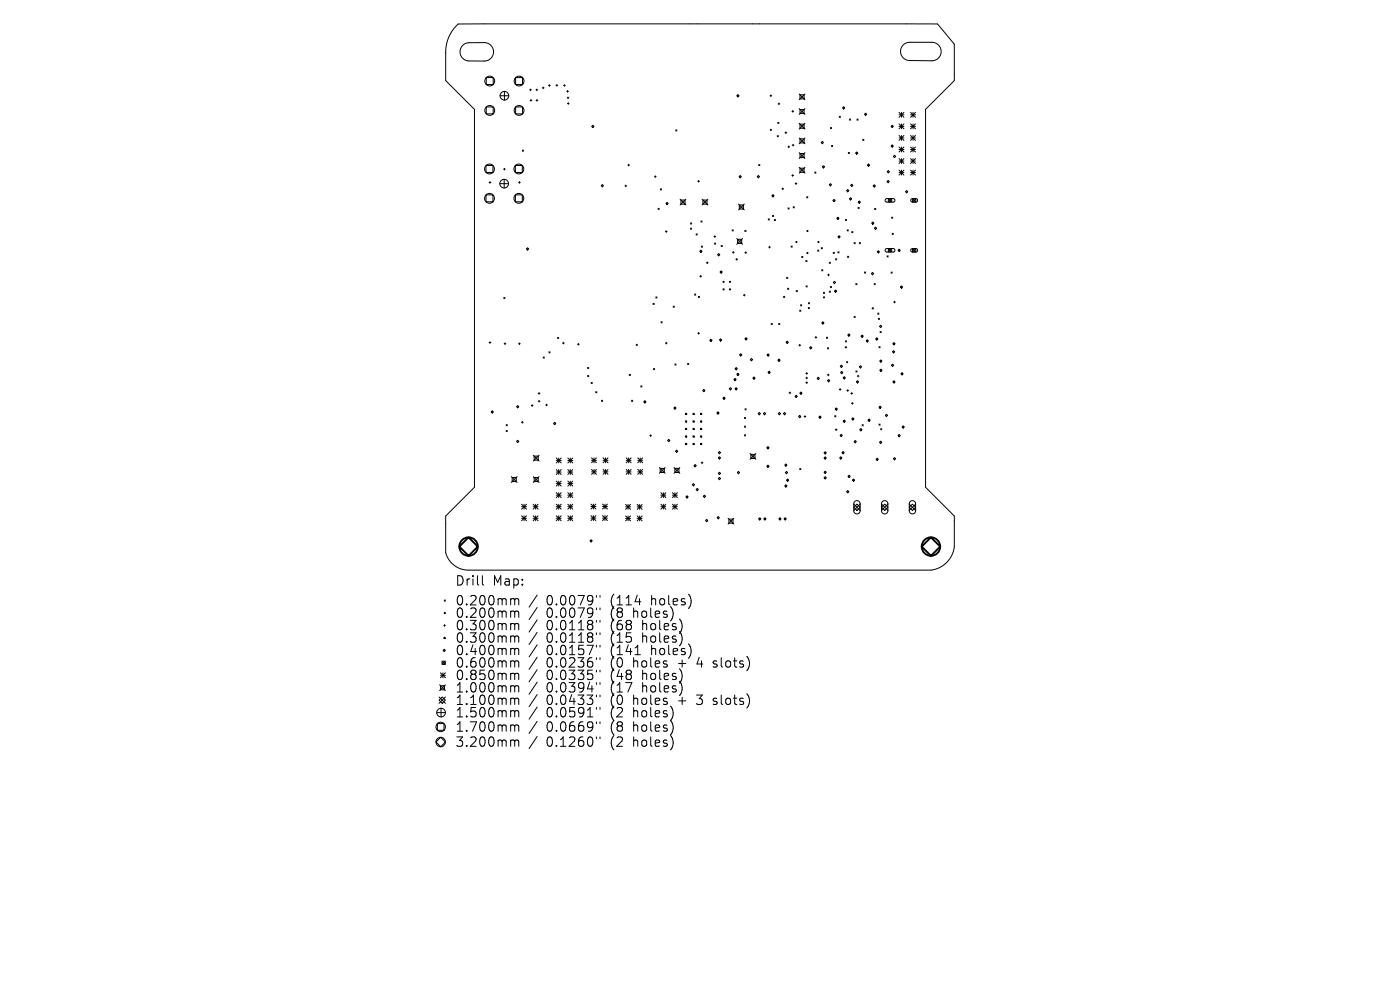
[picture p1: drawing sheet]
<svg xmlns="http://www.w3.org/2000/svg" width="297mm" height="210mm" viewBox="0 0 297 210" stroke-linecap="round" stroke-linejoin="round" font-family="sans-serif">
<defs><g id="words">
<g font-size="2.8">
<text x="96.5" y="124.5">Drill</text>
<text x="104.5" y="124.5">Map:</text>
<text x="96.5" y="128.7">0.200mm</text>
<text x="96.5" y="131.3">0.200mm</text>
<text x="115.9" y="128.7">0.0079&quot;</text>
<text x="115.9" y="131.3">0.0079&quot;</text>
<text x="129.7" y="128.7">(114</text>
<text x="129.7" y="131.3">(8</text>
<text x="134.6" y="131.3">holes)</text>
<text x="138.4" y="128.7">holes)</text>
<text x="96.5" y="134">0.300mm</text>
<text x="96.5" y="136.6">0.300mm</text>
<text x="115.9" y="134">0.0118&quot;</text>
<text x="115.9" y="136.6">0.0118&quot;</text>
<text x="129.7" y="134">(68</text>
<text x="129.7" y="136.6">(15</text>
<text x="136.5" y="134">holes)</text>
<text x="136.5" y="136.6">holes)</text>
<text x="96.5" y="139.3">0.400mm</text>
<text x="96.5" y="141.9">0.600mm</text>
<text x="115.9" y="139.3">0.0157&quot;</text>
<text x="115.9" y="141.9">0.0236&quot;</text>
<text x="129.7" y="139.3">(141</text>
<text x="129.7" y="141.9">(0</text>
<text x="134.6" y="141.9">holes</text>
<text x="138.4" y="139.3">holes)</text>
<text x="144.3" y="141.9">+</text>
<text x="148.5" y="141.9">4</text>
<text x="152.2" y="141.9">slots)</text>
<text x="96.5" y="144.5">0.850mm</text>
<text x="96.5" y="147.2">1.000mm</text>
<text x="96.5" y="149.8">1.100mm</text>
<text x="115.9" y="144.5">0.0335&quot;</text>
<text x="115.9" y="147.2">0.0394&quot;</text>
<text x="115.9" y="149.8">0.0433&quot;</text>
<text x="129.7" y="144.5">(48</text>
<text x="129.7" y="147.2">(17</text>
<text x="129.7" y="149.8">(0</text>
<text x="134.6" y="149.8">holes</text>
<text x="136.5" y="144.5">holes)</text>
<text x="136.5" y="147.2">holes)</text>
<text x="144.3" y="149.8">+</text>
<text x="148.5" y="149.8">3</text>
<text x="152.2" y="149.8">slots)</text>
<text x="96.5" y="152.5">1.500mm</text>
<text x="96.5" y="155.5">1.700mm</text>
<text x="115.9" y="152.5">0.0591&quot;</text>
<text x="115.9" y="155.5">0.0669&quot;</text>
<text x="129.7" y="152.5">(2</text>
<text x="129.7" y="155.5">(8</text>
<text x="134.6" y="152.5">holes)</text>
<text x="134.6" y="155.5">holes)</text>
<text x="96.5" y="158.7">3.200mm</text>
<text x="115.9" y="158.7">0.1260&quot;</text>
<text x="129.7" y="158.7">(2</text>
<text x="134.6" y="158.7">holes)</text>
</g>
</g></defs>
<g fill="none" stroke="#000" stroke-width=".21">
<path d="M96.7 5.6l.5-.5h5.5h96.2l3.6 4.3v7.7l-6.1 6.1v80.2l6.1 6.1v6.5a5.7 5.7 0 0 1-5 4.9h-98a5 5 0 0 1-4.9-3.6v-7.8l6.1-6.1v-80.2l-6.1-6.1v-5.9a8 8 0 0 1 2.1-5.6zM98.2 9.6l1.1-.5 3.4-.1a1.96 1.96 0 0 1 2 2 1.96 1.96 0 0 1-2 2l-3.3-.1a1.94 1.94 0 0 1-1.7-1.3 1.94 1.94 0 0 1 .5-2zM103.2 16.5h1.4v1.4h-1.4zM107 19.4v1.8M109.4 16.5h1.5v1.4h-1.5zM112.4 19.1h.3M112.5 18.9v.3M113.7 19.1h.4M113.9 18.9v.4M115 18.6h.4M115.2 18.5v.3M116.4 18.1h.3"/>
<path d="M116.5 18v.3M118 18.1h.3M118.1 17.9v.4M119.6 18.1h.3M119.7 18v.3M120.2 19.4h.4M120.4 19.2v.4M169.5 19.9l1.3 1.3M170.8 19.9l-1.3 1.3M191.7 9.5l.5-.4 .7-.1h4.8a1.96 1.96 0 0 1 2 1.9 1.96 1.96 0 0 1-2 2l-4.7-.1a1.93 1.93 0 0 1-1.8-1.2 1.93 1.93 0 0 1 .5-2.1zM103.1 35.1h1.5v1.5h-1.5zM103.2 22.7h1.4v1.5h-1.4z"/>
<path d="M103.8 38.7h.3M103.9 38.5v.4M106 39h1.9M106.1 20.3h1.8M106.8 35.9h.4M107 38v1.9M107 35.7v.4M109.3 35.1h1.5v1.5h-1.5zM109.4 22.7h1.5v1.5h-1.5zM110 38.7h.4M110.2 38.5v.4M110.8 31.8l.3 .3"/>
<path d="M111.1 31.8l-.3 .3M112.5 21.3h.3M112.6 21.1v.4M113.7 21.3h.4M113.9 21.1v.4M120.3 20.8h.4M120.4 22h.3M120.5 20.6v.3M120.6 21.8v.3M125.5 26.8l.3-.2 .2 .2-.2 .3zM127.8 39.1l.2 .3-.2 .2-.3-.2zM132.6 39.4h.3"/>
<path d="M132.8 39.3v.3M133.2 35h.4M133.4 34.8v.4M138.8 37.5h.4M139 37.3v.4M143.3 27.5l.3 .3M143.6 27.5l-.3 .3M148 38.5h.4M148.2 38.3v.3M156.5 20.1l.3 .2-.3 .3-.2-.3zM157 37.2l.3 .3-.3 .2-.2-.2zM160.6 37.5l.3-.3 .2 .3-.2 .2z"/>
<path d="M161 34.9l.2 .2M161.2 34.9l-.2 .2M163.3 20.3h.4M163.4 27.4l.3 .3M163.5 20.1v.4M163.7 27.4l-.3 .3M164.9 28.8l.2 .2M165 25.9l.2 .3M165.1 22h.3M165.1 28.8l-.2 .2M165.2 25.9l-.2 .3M165.2 21.8v.4"/>
<path d="M166.1 39.9v.3M166.5 28.2h.4M166.7 28v.3M167.2 31.1h.3M167.3 31v.3M168 37.2h.3M168 23.6h.4M168.1 30.8h.3M168.2 37v.4M168.2 23.4v.4M168.2 30.6v.4M168.7 38.9h.4"/>
<path d="M168.9 38.8v.3M169.5 23l1.3 1.3M169.5 26.2l1.3 1.2M169.5 29.3l1.3 1.2M169.5 32.4l1.3 1.2M169.5 35.5l1.3 1.2M169.7 20.1h.9v.9h-.9zM169.7 23.2h.9v.9h-.9zM169.7 26.3h.9v.9h-.9zM169.7 29.5h.9v.8h-.9zM169.7 32.6h.9v.8h-.9zM169.7 35.7h.9v.8h-.9z"/>
<path d="M170.8 32.4l-1.3 1.2M170.8 23l-1.3 1.3M170.8 26.2l-1.3 1.2M170.8 29.3l-1.3 1.2M170.8 35.5l-1.3 1.2M172.8 36.5l.3 .2M173.1 36.5l-.3 .2M174.2 30.2l.2-.2 .3 .2-.3 .3zM174.4 35.4l.3-.3 .2 .3-.2 .2zM176.2 38.9l.2 .3-.2 .2-.3-.2zM176.2 27l.2 .3M176.4 27l-.2 .3"/>
<path d="M176.4 30.9l.2 .2M176.6 30.9l-.2 .2M178 24.7l.3 .2M178.3 24.7l-.3 .2M178.7 22.9l.3-.3 .2 .3-.2 .2zM180 32.3l.2 .3M180.2 32.3l-.2 .3M180.2 25.2l.3 .3M180.5 39.3l.2-.2 .2 .2-.2 .3zM180.5 25.2l-.3 .3M181.7 32.2l.3 .3-.3 .2-.2-.2zM181.8 25.3l.2 .2"/>
<path d="M182 25.3l-.2 .2M183 29.5l.3 .3M183.3 29.5l-.3 .3M183.4 24.2l.2-.2 .3 .2-.3 .3zM184 35l.3-.2 .2 .2-.2 .3zM185.5 39.2l.2 .2-.2 .3-.3-.3zM188.2 38.5l.2-.2 .3 .2-.3 .3zM188.2 36.4l.3-.2 .2 .2-.2 .3zM189 26.8l.3-.2 .2 .2-.2 .3zM189 31l.3-.3 .2 .3-.2 .2zM189.5 33.2l.3-.3 .2 .3-.2 .2zM190.7 23.8l1.1 1.1"/>
<path d="M190.7 24.4h1.1M190.7 26.3l1.1 1M190.7 26.8h1.1M190.7 28.7l1.1 1.1M190.7 29.3h1.1M190.7 31.2l1.1 1M190.7 31.7h1.1M190.7 33.6l1.1 1.1M190.7 34.2h1.1M190.7 36.1l1.1 1M190.7 36.6h1.1M191.2 23.8v1.1"/>
<path d="M191.2 26.3v1M191.2 28.7v1.1M191.2 31.2v1M191.2 33.6v1.1M191.2 36.1v1M191.8 23.8l-1.1 1.1M191.8 26.3l-1.1 1M191.8 28.7l-1.1 1.1M191.8 31.2l-1.1 1M191.8 33.6l-1.1 1.1M191.8 36.1l-1.1 1M193.2 26.3l1 1"/>
<path d="M193.2 24.4h1M193.2 28.7l1 1.1M193.2 26.8h1M193.2 31.2l1 1M193.2 29.3h1M193.2 33.6l1 1.1M193.2 31.7h1M193.2 36.1l1 1M193.2 34.2h1M193.2 36.6h1M193.2 23.8l1 1.1M193.7 23.8v1.1"/>
<path d="M193.7 26.3v1M193.7 28.7v1.1M193.7 31.2v1M193.7 33.6v1.1M193.7 36.1v1M194.2 23.8l-1 1.1M194.2 26.3l-1 1M194.2 28.7l-1 1.1M194.2 31.2l-1 1M194.2 33.6l-1 1.1M194.2 36.1l-1 1M103.1 41.3h1.5v1.5h-1.5z"/>
<path d="M109.3 41.3h1.5v1.5h-1.5zM111.7 52.8l.2-.2 .3 .2-.3 .2zM139.6 44.2l.2 .2M139.8 44.2l-.2 .2M140.1 40.1l.2 .2M140.3 40.1l-.2 .2M141.2 49.1h.3M141.3 48.9v.4M141.5 42.9l.3 .3-.3 .2-.2-.2zM144.3 42.3l1.2 1.2M144.5 42.4h.8v.9h-.8zM145.5 42.3l-1.2 1.2"/>
<path d="M146.5 48.4l.2 .2M146.5 47.3l.2 .2M146.7 48.4l-.2 .2M146.7 47.3l-.2 .2M147.7 49.6l.2 .3M147.9 49.6l-.2 .3M148.5 58.6h.3M148.7 58.4v.4M148.7 53.1l.2 .2-.2 .3-.3-.3zM148.7 46.9l.2 .2M148.8 52.2l.2 .2M148.9 46.9l-.2 .2"/>
<path d="M148.9 42.3l1.3 1.2M149 52.2l-.2 .2M149.1 42.4h.9v.9h-.9zM149.9 55.7h.3M150 55.6v.3M150.2 42.3l-1.3 1.2M151.5 50.2h.3M151.6 51.6l.2 .2M151.6 50v.4M151.8 51.6l-.2 .2M152.5 53.8l.2 .2-.2 .3-.3-.3zM152.7 57.7l.3-.2 .2 .2-.2 .3z"/>
<path d="M153 52.1l.2 .2M153.2 52.1l-.2 .2M155.3 48.8l.3 .2M155.4 53.5h.3M155.6 48.8l-.3 .2M155.6 53.4v.3M156.1 55h.4M156.3 54.8v.4M156.3 50.6l1.2 1.2M156.5 50.8h.8v.8h-.8zM156.7 43.3l1.2 1.2M156.8 43.5h.9v.8h-.9z"/>
<path d="M157.5 50.6l-1.2 1.2M157.9 43.3l-1.2 1.2M158 48.9l.3 .2M158 53.6h.4M158.2 53.4v.4M158.3 48.9l-.3 .2M163 46.4l.2 .3M163.1 52.4h.3M163.2 46.4l-.2 .3M163.3 52.2v.4M163.7 41.5l.3-.2 .2 .2-.2 .3zM163.9 45.7l.2 .2"/>
<path d="M164.1 45.7l-.2 .2M164.3 46.5l.2 .3M164.5 46.5l-.2 .3M165.9 40.1h.4M166.9 58.8l.2 .3M167.1 58.8l-.2 .3M167.2 44.1l.2 .2M167.4 44.1l-.2 .2M167.8 52.2l.3 .2M168.1 52.2l-.3 .2M168.3 43.9l.2 .2M168.5 43.9l-.2 .2"/>
<path d="M170.1 54.4l.2 .2M170.3 54.4l-.2 .2M171 55.3l.2 .2M171.1 41.7l.3 .3M171.2 55.3l-.2 .2M171.4 41.7l-.3 .3M173.5 53l.2 .3M173.7 53l-.2 .3M174.2 52.5l.3 .3M174.3 57.2l.3 .3M174.5 52.5l-.3 .3M174.6 57.2l-.3 .3"/>
<path d="M175.6 58.3h.3M175.8 58.1v.4M175.9 55.6l.3 .3M176.2 55.6l-.3 .3M176.7 42.5l.2-.2 .3 .2-.3 .3zM176.8 53.5l.2 .3M177 53.5l-.2 .3M177 59.7l.3 .2-.3 .3-.2-.3zM177.3 54.9l.2 .2M177.5 46.3l.3-.2 .2 .2-.2 .2zM177.5 54.9l-.2 .2M177.8 53.4l.2 .3"/>
<path d="M178 50l.2 .2-.2 .3-.2-.3zM178 53.4l-.2 .3M179.3 46.5l.3 .3M179.6 40.4l.2-.2 .3 .2-.3 .3zM179.6 46.5l-.3 .3M179.7 48.8l.3 .2M179.8 54.4l.2 .2M180 48.8l-.3 .2M180 54.4l-.2 .2M180.4 41.9l.3 .3-.3 .2-.2-.2zM180.7 49.1l.2 .3M180.9 49.1l-.2 .3"/>
<path d="M181.2 51.5l.2 .2M181.4 51.5l-.2 .2M182 44l.3 .2M182.3 44l-.3 .2M182.3 42.6l.2 .3-.2 .2-.3-.2zM182.3 51.5l.2 .2M182.5 51.5l-.2 .2M183.4 57.7l.2 .2M183.6 57.7l-.2 .2M184.9 58l.2-.2 .3 .2-.3 .3zM184.9 47.3l.3-.2 .2 .2-.2 .3zM185.5 48.4l.2-.2 .3 .2-.3 .3z"/>
<path d="M185.6 44.2l.2 .3M185.8 44.2l-.2 .3M186.1 53.4l.2-.2 .3 .2-.3 .3zM187.9 42.2l1.7-.1 .2 .2v.3l-.2 .3h-1.5l-.3-.3zM187.9 52.8l1.7-.1 .2 .2v.3l-.2 .3h-1.5l-.3-.3zM188.2 54.3l.2 .2M188.4 54.3l-.2 .2M188.4 42.1l.8 .8M188.4 52.7l.8 .8M189 57.7l.3 .3M189.2 46.1l.2 .2M189.2 52.7l-.8 .8"/>
<path d="M189.2 42.1l-.8 .8M189.3 57.7l-.3 .3M189.3 49.5l.2 .2M189.4 46.1l-.2 .2M189.5 49.5l-.2 .2M190.8 52.9l.2 .2-.2 .2-.3-.2zM192.1 40.7l.2-.3 .3 .3-.3 .2zM193.6 42.1h.7M193.6 42.9h.7M193.6 52.7h.7M193.6 53.5h.7M193.6 42.1l.7 .8"/>
<path d="M193.6 52.7l.7 .8M193.6 42.1l-.3 .1-.1 .3 .1 .3 .3 .1M193.6 52.7l-.3 .1-.1 .3 .1 .3 .3 .1M194.3 42.1l-.7 .8M194.3 52.7l-.7 .8M194.3 42.1l.3 .1 .1 .3-.1 .3-.3 .1M194.3 52.7l.3 .1 .1 .3-.1 .3-.3 .1M103.8 72.7h.3M103.9 72.5v.3M106.9 63.1l.2 .2M106.9 72.9h.4M107.1 63.1l-.2 .2"/>
<path d="M107.1 72.7v.4M110 72.9h.4M110.2 72.7v.4M115.2 75.7l.3 .3M115.5 75.7l-.3 .3M116.4 74.6l.3 .3M116.7 74.6l-.3 .3M118.3 71.6l.2 .2M118.5 71.6l-.2 .2M119.3 72.8h.4M119.5 72.6v.4M122.5 73h.4"/>
<path d="M122.7 72.8v.4M124.7 77.9l.2 .3M124.7 79.7l.2 .2M124.9 77.9l-.2 .3M124.9 79.7l-.2 .2M133.5 79.4l.2 .3M133.7 79.4l-.2 .3M135 73l.2 .3M135.2 73l-.2 .3M138.5 64.4l.3 .2M138.6 78.2l.3 .2M138.8 64.4l-.3 .2"/>
<path d="M138.9 78.2l-.3 .2M139.1 63l.3 .2M139.4 63l-.3 .2M140.2 68.3l.3 .2M140.5 68.3l-.3 .2M141.2 72.8h.3M141.3 72.6v.4M142.8 64.9l.3 .3M143.1 64.9l-.3 .3M143.2 77.2l.2 .2M143.4 77.2l-.2 .2M145.9 77.1l.2 .2"/>
<path d="M146.1 77.1l-.2 .2M147.4 62.4l.2 .2M147.6 62.4l-.2 .2M148 70.7h.4M148.2 62.9l.2 .2M148.2 70.5v.4M148.4 62.9l-.2 .2M150.6 72.2l.2-.2 .3 .2-.3 .3zM152.9 71.9l.2 .2-.2 .3-.3-.3zM156.2 78l.2 .2-.2 .3-.3-.3zM156.5 79.2l.3 .2-.3 .3-.2-.3zM156.9 75.3l.2-.3 .3 .3-.3 .2z"/>
<path d="M157.7 62.6h.4M157.9 62.4v.4M158 71.9l.3-.3 .2 .3-.2 .2zM159.2 76.3l.2-.3 .3 .3-.3 .2zM162.7 75.3l.3-.2 .2 .2-.2 .2zM163.2 78.7l.2 .3-.2 .2-.3-.2zM163.6 68.6l.2 .3M163.8 68.6l-.2 .3M165.2 68.6l.2 .3M165.3 76.2l.2 .2-.2 .2-.3-.2zM165.4 68.6l-.2 .3M166.2 62.9l.3 .2"/>
<path d="M166.5 62.9l-.3 .2M166.8 72.6l.2-.2 .2 .2-.2 .2zM167.1 61.1l.2 .3M167.3 61.1l-.2 .3M168.9 61.6l.3 .3M169.2 61.6l-.3 .3M169.5 73.2h.3M169.7 65.8l.2 .2M169.7 73v.4M169.8 64.6l.3 .3M169.9 65.8l-.2 .2M170.1 64.6l-.3 .3"/>
<path d="M171 79.2h.3M171 60.6l.2 .3M171.1 79v.4M171.2 60.6l-.2 .3M171.5 65.2l.2 .3M171.5 64.2l.2 .2M171.7 65.2l-.2 .3M171.7 73.8l.3-.3 .2 .3-.2 .2zM171.7 64.2l-.2 .2M172.9 71.6h.4M173.1 71.4v.3M174.3 68.5l.3-.2 .2 .2-.2 .2z"/>
<path d="M174.7 62l.2 .2M174.7 63l.2 .2M174.9 62l-.2 .2M174.9 63l-.2 .2M175.3 71.5l.3 .3M175.5 79.5h.4M175.5 73.8l.3 .2M175.6 71.5l-.3 .3M175.7 79.3v.4M175.8 73.8l-.3 .2M175.9 61.8l.3 .2M176.2 60.8l.2 .2"/>
<path d="M176.2 61.8l-.3 .2M176.4 60.8l-.2 .2M177 61.8l.3-.3 .2 .3-.2 .2zM178.2 77.7l.3-.3 .2 .3-.2 .2zM178.3 79l.3-.2 .2 .2-.2 .3zM179.3 73.7h.3M179.3 72.3l.3 .2M179.5 73.5v.3M179.6 72.3l-.3 .2M179.6 76.7l.2 .3M179.8 71.1l.3-.3 .2 .3-.2 .2zM179.8 76.7l-.2 .3"/>
<path d="M181.2 67.1l.2 .3M181.4 67.1l-.2 .3M181.6 60.2l.2 .2M181.6 78.7l.2 .2M181.8 60.2l-.2 .2M181.8 78.7l-.2 .2M181.9 79.8h.3M182 79.6v.4M182.3 77.8l.2-.2 .3 .2-.3 .3zM182.7 71.3l.2-.2 .2 .2-.2 .3zM183.7 72.3l.3-.2 .2 .2-.2 .3zM185 65.4h.4"/>
<path d="M185.2 65.2v.4M185.4 60.2l.3 .2M185.7 60.2l-.3 .2M185.8 71.9l.2-.3 .2 .3-.2 .2zM186.2 66.4l.3 .3M186.3 67.5l.3 .3M186.5 66.4l-.3 .3M186.5 73.5l.2 .3M186.6 69.2l.2-.2 .3 .2-.3 .3zM186.6 67.5l-.3 .3M186.6 76.6l.3-.3 .2 .3-.2 .2zM186.7 73.5l-.2 .3"/>
<path d="M186.7 70.3l.2 .3M186.9 78.3l.2 .3-.2 .2-.3-.2zM186.9 70.3l-.2 .3M189.1 77.5l.3-.3 .2 .3-.2 .2zM189.3 74.6l.3-.2 .2 .2-.2 .3zM189.4 72.9l.2-.2 .3 .2-.3 .3zM189.6 64.1h.4M189.8 63.9v.4M191 60.9l.2-.3 .3 .3-.3 .2zM191.1 79.3l.3-.3 .2 .3-.2 .2zM104.2 87.4l.2-.3 .3 .3-.3 .2zM107.4 90.1l.2 .2"/>
<path d="M107.4 91.3l.2 .2M107.6 90.1l-.2 .2M107.6 91.3l-.2 .2M109.6 86.3l.2-.3 .3 .3-.3 .2zM109.6 93.6l.2-.2 .3 .2-.3 .3zM110.6 89.6h.4M110.8 89.4v.4M112.7 86h.4M112.9 85.8v.4M113.1 96.6l1.3 1.2M113.3 96.8h.9v.8h-.9zM114.2 83.5h.3"/>
<path d="M114.2 85.1h.3M114.4 83.3v.3M114.4 84.9v.4M114.4 96.6l-1.3 1.2M115.8 85.9h.3M116 85.7v.4M117.4 89.8l.3-.2 .2 .2-.2 .3zM118 97.2l1.1 1M118 97.7h1.1M118 99.6l1.1 1.1M118.5 97.2v1M118.5 99.6v1.1"/>
<path d="M119.1 99.6l-1.1 1.1M119.1 97.2l-1.1 1M120.5 99.6l1 1.1M120.5 97.7h1M120.5 97.2l1 1M121 97.2v1M121 99.6v1.1M121.5 97.2l-1 1M121.5 99.6l-1 1.1M125.4 81.1l.2 .3M125.5 97.1l1 1.1M125.5 97.6h1"/>
<path d="M125.5 99.6l1 1M125.6 81.1l-.2 .3M126 97.1v1.1M126 99.6v1M126.4 83.1l.2 .2M126.5 99.6l-1 1M126.5 97.1l-1 1.1M126.6 83.1l-.2 .2M127.6 84.9l.3 .2M127.9 84.9l-.3 .2M127.9 99.6l1.1 1M127.9 97.6h1.1"/>
<path d="M127.9 97.1l1.1 1.1M128.5 97.1v1.1M128.5 99.6v1M129 97.1l-1.1 1.1M129 99.6l-1.1 1M132.8 97.6h1.1M132.8 97.1l1.1 1.1M132.8 99.6l1.1 1M133.4 97.1v1.1M133.4 99.6v1M133.9 97.1l-1.1 1.1M133.9 99.6l-1.1 1"/>
<path d="M134 84.9l.2 .2M134.2 84.9l-.2 .2M135.3 97.6h1M135.3 99.6l1 1M135.3 97.1l1 1.1M135.8 97.1v1.1M135.8 99.6v1M135.9 81.9l.3 .2M136.2 81.9l-.3 .2M136.3 99.6l-1 1M136.3 97.1l-1 1.1M136.6 85.2l.2-.2 .2 .2-.2 .3z"/>
<path d="M137.8 92.4h.4M138 92.2v.4M139.9 99.2l1.2 1.2M140.1 99.4h.8v.8h-.8zM141.1 99.2l-1.2 1.2M141.6 93.4l.3-.2 .2 .2-.2 .3zM142.9 86.6l.3-.3 .2 .3-.2 .2zM143 99.2l1.2 1.2M143.2 99.4h.8v.8h-.8zM143.5 95.5l.3 .2-.3 .3-.2-.3zM144.2 99.2l-1.2 1.2M145.4 87.7h.3v.2h-.3z"/>
<path d="M145.4 89.3h.3v.2h-.3zM145.4 90.9h.3v.2h-.3zM145.4 92.5h.3v.2h-.3zM145.4 94.1h.3v.2h-.3zM147 87.7h.3v.2h-.3zM147 89.3h.3v.2h-.3zM147 90.9h.3v.2h-.3zM147 92.5h.3v.2h-.3zM147 94.1h.3v.2h-.3zM147.5 98.5l.2 .3-.2 .2-.3-.2zM148.6 87.7h.3v.2h-.3zM148.6 89.3h.3v.2h-.3z"/>
<path d="M148.6 90.9h.3v.2h-.3zM148.6 92.5h.3v.2h-.3zM148.6 94.1h.3v.2h-.3zM148.8 98.2h.3M148.9 98v.4M149.3 82.6l.3 .2-.3 .3-.2-.3zM152.1 87.6l.2-.2 .3 .2-.3 .2zM152.4 97.1l.2-.2 .3 .2-.3 .3zM152.4 96l.2-.2 .3 .2-.3 .3zM153.4 84.5l.2-.3 .2 .3-.2 .2zM154.7 82.5l.2-.3 .3 .3-.3 .2zM155.7 80.5l.2-.2 .3 .2-.3 .3z"/>
<path d="M156.2 82.2l.2 .3-.2 .2-.3-.2zM157.9 88.5l.3 .3M157.9 90.4l.3 .2M157.9 92.2l.3 .3M158.1 86.7l.2 .2M158.2 88.5l-.3 .3M158.2 90.4l-.3 .2M158.2 92.2l-.3 .3M158.3 86.7l-.2 .2M159.1 96.2l1.2 1.2M159.3 96.4h.9v.9h-.9zM159.7 80.2l.2-.2 .3 .2-.3 .3z"/>
<path d="M160.3 96.2l-1.2 1.2M160.8 87.7l.3-.2 .2 .2-.2 .3zM162.2 87.5l.2 .2-.2 .3-.3-.3zM162.7 98.9l.2-.2 .3 .2-.3 .2zM162.9 94.7l.3 .3-.3 .2-.2-.2zM165.1 87.7l.2-.2 .3 .2-.3 .3zM166.2 87.7l.2-.2 .3 .2-.3 .3zM166.7 98.4l.3 .3-.3 .2-.2-.2zM167.4 83.3h.4M167.6 83.1v.4M168.7 84.1l.2-.3 .2 .3-.2 .2zM169.4 88.4l.3-.3 .2 .3-.2 .2z"/>
<path d="M169.7 99.4l.2 .2M169.7 83.4l.2-.3 .3 .3-.3 .2zM169.9 99.4l-.2 .2M170.6 88.4h.3M170.8 88.2v.3M171 80.2h.3M171 81.2h.3M171.1 80v.4M171.1 81v.4M173.6 80l.2 .3-.2 .2-.3-.2zM173.7 88.5l.3-.3 .2 .3-.2 .2zM174.8 97.2l.3-.3 .2 .3-.2 .2z"/>
<path d="M174.8 96.1l.3-.3 .2 .3-.2 .2zM175.5 80.8l.3-.3 .2 .3-.2 .2zM177.1 88.2l.2 .2M177.2 86.8l.2-.3 .3 .3-.3 .2zM177.2 91.2h.4M177.3 88.2l-.2 .2M177.4 91v.3M178 82.6h.4M178.1 97.1l.3-.2 .2 .2-.2 .3zM178.2 92.4l.3-.3 .2 .3-.2 .2zM178.2 82.4v.4M178.9 95.8l.2 .2-.2 .3-.3-.3z"/>
<path d="M178.9 80.1l.2-.2 .2 .2-.2 .3zM178.9 89.3l.2-.2 .2 .2-.2 .3zM179.7 82.8h.3M179.8 82.7v.3M180.5 83.5h.4M180.6 85.6h.4M180.7 88.9l.2-.3 .3 .3-.3 .2zM180.7 83.3v.3M180.8 85.4v.4M181.4 93.4l.3 .3-.3 .2-.2-.2zM181.7 81l.2-.2 .2 .2-.2 .2zM182.4 91.1l.2-.2 .3 .2-.3 .3z"/>
<path d="M182.9 90.1l.2 .2M183.1 90.1l-.2 .2M184.1 89.1l.3-.2 .2 .2-.2 .3zM185.8 97.4l.3-.2 .2 .2-.2 .3zM186.5 90l.2 .2M186.6 93.8l.2-.2 .3 .2-.3 .3zM186.7 86.1l.3 .3-.3 .2-.2-.2zM186.7 90l-.2 .2M186.8 90.9l.3 .3M187.1 90.9l-.3 .3M187.8 88.1l.3-.2 .2 .2-.2 .3zM189.4 81l.2-.2 .3 .2-.3 .2z"/>
<path d="M189.5 97.3l.3-.2 .2 .2-.2 .3zM190.8 92.2l.2 .2-.2 .3-.3-.3zM191.6 90.3l.3 .3-.3 .2-.2-.2zM108.5 101.1l1.2 1.2M108.7 101.3h.8v.9h-.8zM109.7 101.1l-1.2 1.2M110.7 107l1 1M110.7 107.5h1M110.7 109.4l1 1.1M110.7 109.9h1M111.2 107v1M111.2 109.4v1.1"/>
<path d="M111.7 107l-1 1M111.7 109.4l-1 1.1M113.1 109.4l1 1.1M113.1 107.5h1M113.1 109.9h1M113.1 107l1 1M113.1 101.1l1.3 1.2M113.3 101.3h.9v.9h-.9zM113.6 107v1M113.6 109.4v1.1M114.1 107l-1 1M114.1 109.4l-1 1.1"/>
<path d="M114.4 101.1l-1.3 1.2M118 107.5h1.1M118 109.9h1.1M118 100.1h1.1M118 102.1l1.1 1M118 102.6h1.1M118 104.5l1.1 1.1M118 105h1.1M118 107l1.1 1M118 109.4l1.1 1.1M118.5 102.1v1M118.5 104.5v1.1"/>
<path d="M118.5 107v1M118.5 109.4v1.1M119.1 107l-1.1 1M119.1 109.4l-1.1 1.1M119.1 102.1l-1.1 1M119.1 104.5l-1.1 1.1M120.5 107.5h1M120.5 109.9h1M120.5 102.1l1 1M120.5 100.1h1M120.5 102.6h1M120.5 107l1 1"/>
<path d="M120.5 105h1M120.5 109.4l1 1.1M120.5 104.5l1 1.1M121 102.1v1M121 104.5v1.1M121 107v1M121 109.4v1.1M121.5 104.5l-1 1.1M121.5 107l-1 1M121.5 102.1l-1 1M121.5 109.4l-1 1.1M125.4 106.9l1 1.1"/>
<path d="M125.4 109.4l1 1M125.4 107.5h1M125.4 109.9h1M125.4 114.5l.2 .2-.2 .3-.2-.3zM125.5 100.1h1M125.9 106.9v1.1M125.9 109.4v1M126.4 106.9l-1 1.1M126.4 109.4l-1 1M127.8 106.9l1.1 1.1M127.8 109.4l1.1 1M127.8 107.5h1.1"/>
<path d="M127.8 109.9h1.1M127.9 100.1h1.1M128.3 106.9v1.1M128.3 109.4v1M128.9 106.9l-1.1 1.1M128.9 109.4l-1.1 1M132.7 107.5h1.1M132.7 110h1.1M132.7 107l1.1 1M132.7 109.4l1.1 1.1M132.8 100.1h1.1M133.2 107v1"/>
<path d="M133.2 109.4v1.1M133.8 107l-1.1 1M133.8 109.4l-1.1 1.1M135.2 107.5h1M135.2 110h1M135.2 107l1 1M135.2 109.4l1 1.1M135.3 100.1h1M135.7 107v1M135.7 109.4v1.1M136.2 107l-1 1M136.2 109.4l-1 1.1"/>
<path d="M140.2 107.5h1M140.2 105h1M140.2 107l1 1M140.2 104.5l1 1.1M140.7 104.5v1.1M140.7 107v1M141.2 104.5l-1 1.1M141.2 107l-1 1M142.7 107.5h1M142.7 105h1M142.7 107l1 1M142.7 104.5l1 1.1"/>
<path d="M143.2 104.5v1.1M143.2 107v1M143.7 104.5l-1 1.1M143.7 107l-1 1M145.5 105.4l.3-.2 .2 .2-.2 .2zM146.9 102.8l.2-.2 .2 .2-.2 .3zM147.7 103.9l.2-.3 .3 .3-.3 .2zM149.2 105.3l.2-.3 .3 .3-.3 .2zM149.7 110.4l.2-.2 .3 .2-.3 .3zM152.1 109.8l.3-.2 .2 .2-.2 .3zM152.4 100.4l.2-.2 .3 .2-.3 .3zM152.6 101.3l.3 .2-.3 .3-.2-.3z"/>
<path d="M154.5 109.9l1.2 1.3M154.6 110.1h.9v.9h-.9zM155.7 109.9l-1.2 1.3M156.4 100.3l.3-.3 .2 .3-.2 .2zM160.9 110.1l.3-.3 .2 .3-.2 .2zM162.3 109.8l.2 .3-.2 .2-.3-.2zM165.2 110.1l.3-.3 .2 .3-.2 .2zM166.3 110.1l.3-.3 .2 .3-.2 .2zM166.6 100.3l.2-.3 .3 .3-.3 .2zM166.7 102.8l.3 .3-.3 .2-.2-.2zM167.1 101.6l.2 .2-.2 .3-.3-.3zM174.8 101.4l.3-.3 .2 .3-.2 .2z"/>
<path d="M174.8 100.2l.3-.3 .2 .3-.2 .2zM179.8 104.1l.3 .2-.3 .2-.2-.2zM179.9 101l.2-.2 .3 .2-.3 .3zM180.8 101.8l.3-.2 .2 .2-.2 .3zM181.1 107.6l.7-.7 .7 .7-.7 .7zM181.1 106.9l1.4 1.4M181.3 106.4l.7-.2 .5 .5v1.8l-.5 .5-.5-.1-.4-.4v-1.7zM182.5 106.9l-1.4 1.4M187 106.9l1.4 1.4M187.2 106.4l.7-.2 .4 .5v1.8l-.4 .5-.6-.1-.3-.4v-1.7zM187.7 106.9l.7 .7-.7 .7-.7-.7zM188.4 106.9l-1.4 1.4"/>
<path d="M192.9 106.9l1.3 1.4M193.1 106.4l.6-.2 .5 .5v1.8l-.5 .5-.5-.1-.3-.4v-1.7zM193.6 106.9l.6 .7-.6 .7-.7-.7zM194.2 106.9l-1.3 1.4M94.1 132.7h.4M94.2 135.2h.2v.3h-.2zM94.2 137.7l.3 .3-.3 .2-.2-.2zM94.2 127.3l.3 .2M94.3 132.5v.4M94.5 127.3l-.3 .2M102.3 122.1v1.7l.3 .3M108.6 127h.3l.3 .3"/>
<path d="M108.6 129.6h.3l.3 .3M108.6 132.3h.3l.3 .3M108.6 134.9h.3l.3 .3M108.6 137.5h.3l.3 .3M109.2 127.3l.3-.3 .5 .1v1.2M109.2 127.3v1M109.2 129.9v1.1M109.2 132.6v1M109.2 135.2v1M109.2 137.8v1.1M109.2 129.9l.3-.3 .5 .1v1.3M109.2 132.6l.3-.3 .5 .1v1.2"/>
<path d="M109.2 135.2l.3-.3 .5 .1v1.2M109.2 137.8l.3-.3 .5 .1v1.3M114 126.2l-1.8 2.6M114 128.9l-1.8 2.5M114 131.5l-1.8 2.6M114 134.1l-1.8 2.6M114 136.8l-1.8 2.6M114 139.4l-1.8 2.6M126.5 126.3v.4M126.5 129v.3M126.5 131.6v.4M126.5 134.2v.4"/>
<path d="M126.5 136.9v.4M126.5 139.5v.4M127.3 126.3v.4M127.3 129v.3M127.3 131.6v.4M127.3 134.2v.4M127.3 136.9v.4M127.3 139.5v.4M134.7 138.9h1.2M92.7 151.2h1.8M92.8 153.5h1.4v1.4h-1.4zM93.1 147.8l1.4 1.4"/>
<path d="M93.3 145.3l1.2 1.2M93.4 145.5h.9v.8h-.9zM93.4 142.7l1.1 1.1M93.4 143.2h1.1M93.5 156.4l1 1-1 1-1-1zM93.6 150.2v1.9M93.8 140.2l.7 .8M93.8 147.8l.7 .7-.7 .7-.7-.7zM94 142.7v1.1M94.5 140.2l-.7 .8M94.5 142.7l-1.1 1.1M94.5 145.3l-1.2 1.2"/>
<path d="M94.5 147.8l-1.4 1.4M108.6 140.2l.5 .1 .1 .2M108.6 142.8h.3l.3 .3M108.6 145.5h.3l.3 .3M108.6 148.1h.3l.3 .3M108.6 150.7h.3l.3 .3M108.6 153.8h.3l.3 .3M108.6 157h.3l.3 .3M109.2 140.5v1M109.2 143.1v1.1M109.2 145.8v1M109.2 148.4v1"/>
<path d="M109.2 151v1.1M109.2 154.1v1M109.2 157.3v1M109.2 140.5l.3-.3 .5 .1v1.2M109.2 143.1l.3-.3 .5 .1v1.3M109.2 145.8l.3-.3 .5 .1v1.2M109.2 148.4l.3-.3 .5 .1v1.2M109.2 151l.3-.3 .5 .1v1.3M109.2 154.1l.3-.3 .5 .1v1.2M109.2 157.3l.3-.3 .5 .1v1.2M114 142.1l-1.8 2.5M114 144.7l-1.8 2.6"/>
<path d="M114 147.3l-1.8 2.6M114 150l-1.8 2.6M114 153l-1.8 2.6M114 156.2l-1.8 2.6M126.5 142.2v.3M126.5 144.8v.4M126.5 147.4v.4M126.5 150.1v.4M126.5 153.1v.4M126.5 156.3v.4M127.3 142.2v.3M127.3 144.8v.4"/>
<path d="M127.3 147.4v.4M127.3 150.1v.4M127.3 153.1v.4M127.3 156.3v.4M151.3 141.4l.2 .1M151.3 149.3l.2 .1M151.4 140.3v.5M151.4 148.2v.5"/>
<circle cx="103.9" cy="17.2" r="1.04"/>
<circle cx="110.1" cy="17.2" r="1.04"/>
<circle cx="103.8" cy="35.8" r="1.04"/>
<circle cx="103.9" cy="23.4" r="1.04"/>
<circle cx="107" cy="39" r=".92"/>
<circle cx="107" cy="20.3" r=".92"/>
<circle cx="110.1" cy="35.8" r="1.04"/>
<circle cx="110.1" cy="23.4" r="1.04"/>
<circle cx="103.8" cy="42.1" r="1.04"/>
<circle cx="110.1" cy="42.1" r="1.04"/>
<circle cx="153.5" cy="59.8" r=".12"/>
<circle cx="154.9" cy="59.8" r=".12"/>
<circle cx="169" cy="51.3" r=".12"/>
<circle cx="171.3" cy="49" r=".12"/>
<circle cx="171.3" cy="53.7" r=".12"/>
<circle cx="173.6" cy="51.3" r=".12"/>
<circle cx="188.8" cy="42.5" r=".37"/>
<circle cx="188.8" cy="53.1" r=".37"/>
<circle cx="193.9" cy="42.5" r=".37"/>
<circle cx="193.9" cy="53.1" r=".37"/>
<circle cx="153.5" cy="61.4" r=".12"/>
<circle cx="154.9" cy="61.4" r=".12"/>
<circle cx="94.4" cy="130" r=".12"/>
<circle cx="93.5" cy="157.4" r="1"/>
<circle cx="93.5" cy="154.2" r="1"/>
<circle cx="93.6" cy="151.2" r=".92"/>
<circle cx="94.1" cy="140.6" r=".37"/>
</g>
<g fill="none" stroke="#000" stroke-width=".39">
<path d="M97.4 115.9l2-1.9 2 1.9-2 2zM195.5 115.9l2-1.9 2 1.9-2 2z"/>
<circle cx="99.4" cy="115.9" r="1.96"/>
<circle cx="197.5" cy="115.9" r="1.96"/>
</g>
<use href="#words"/>
</svg>
